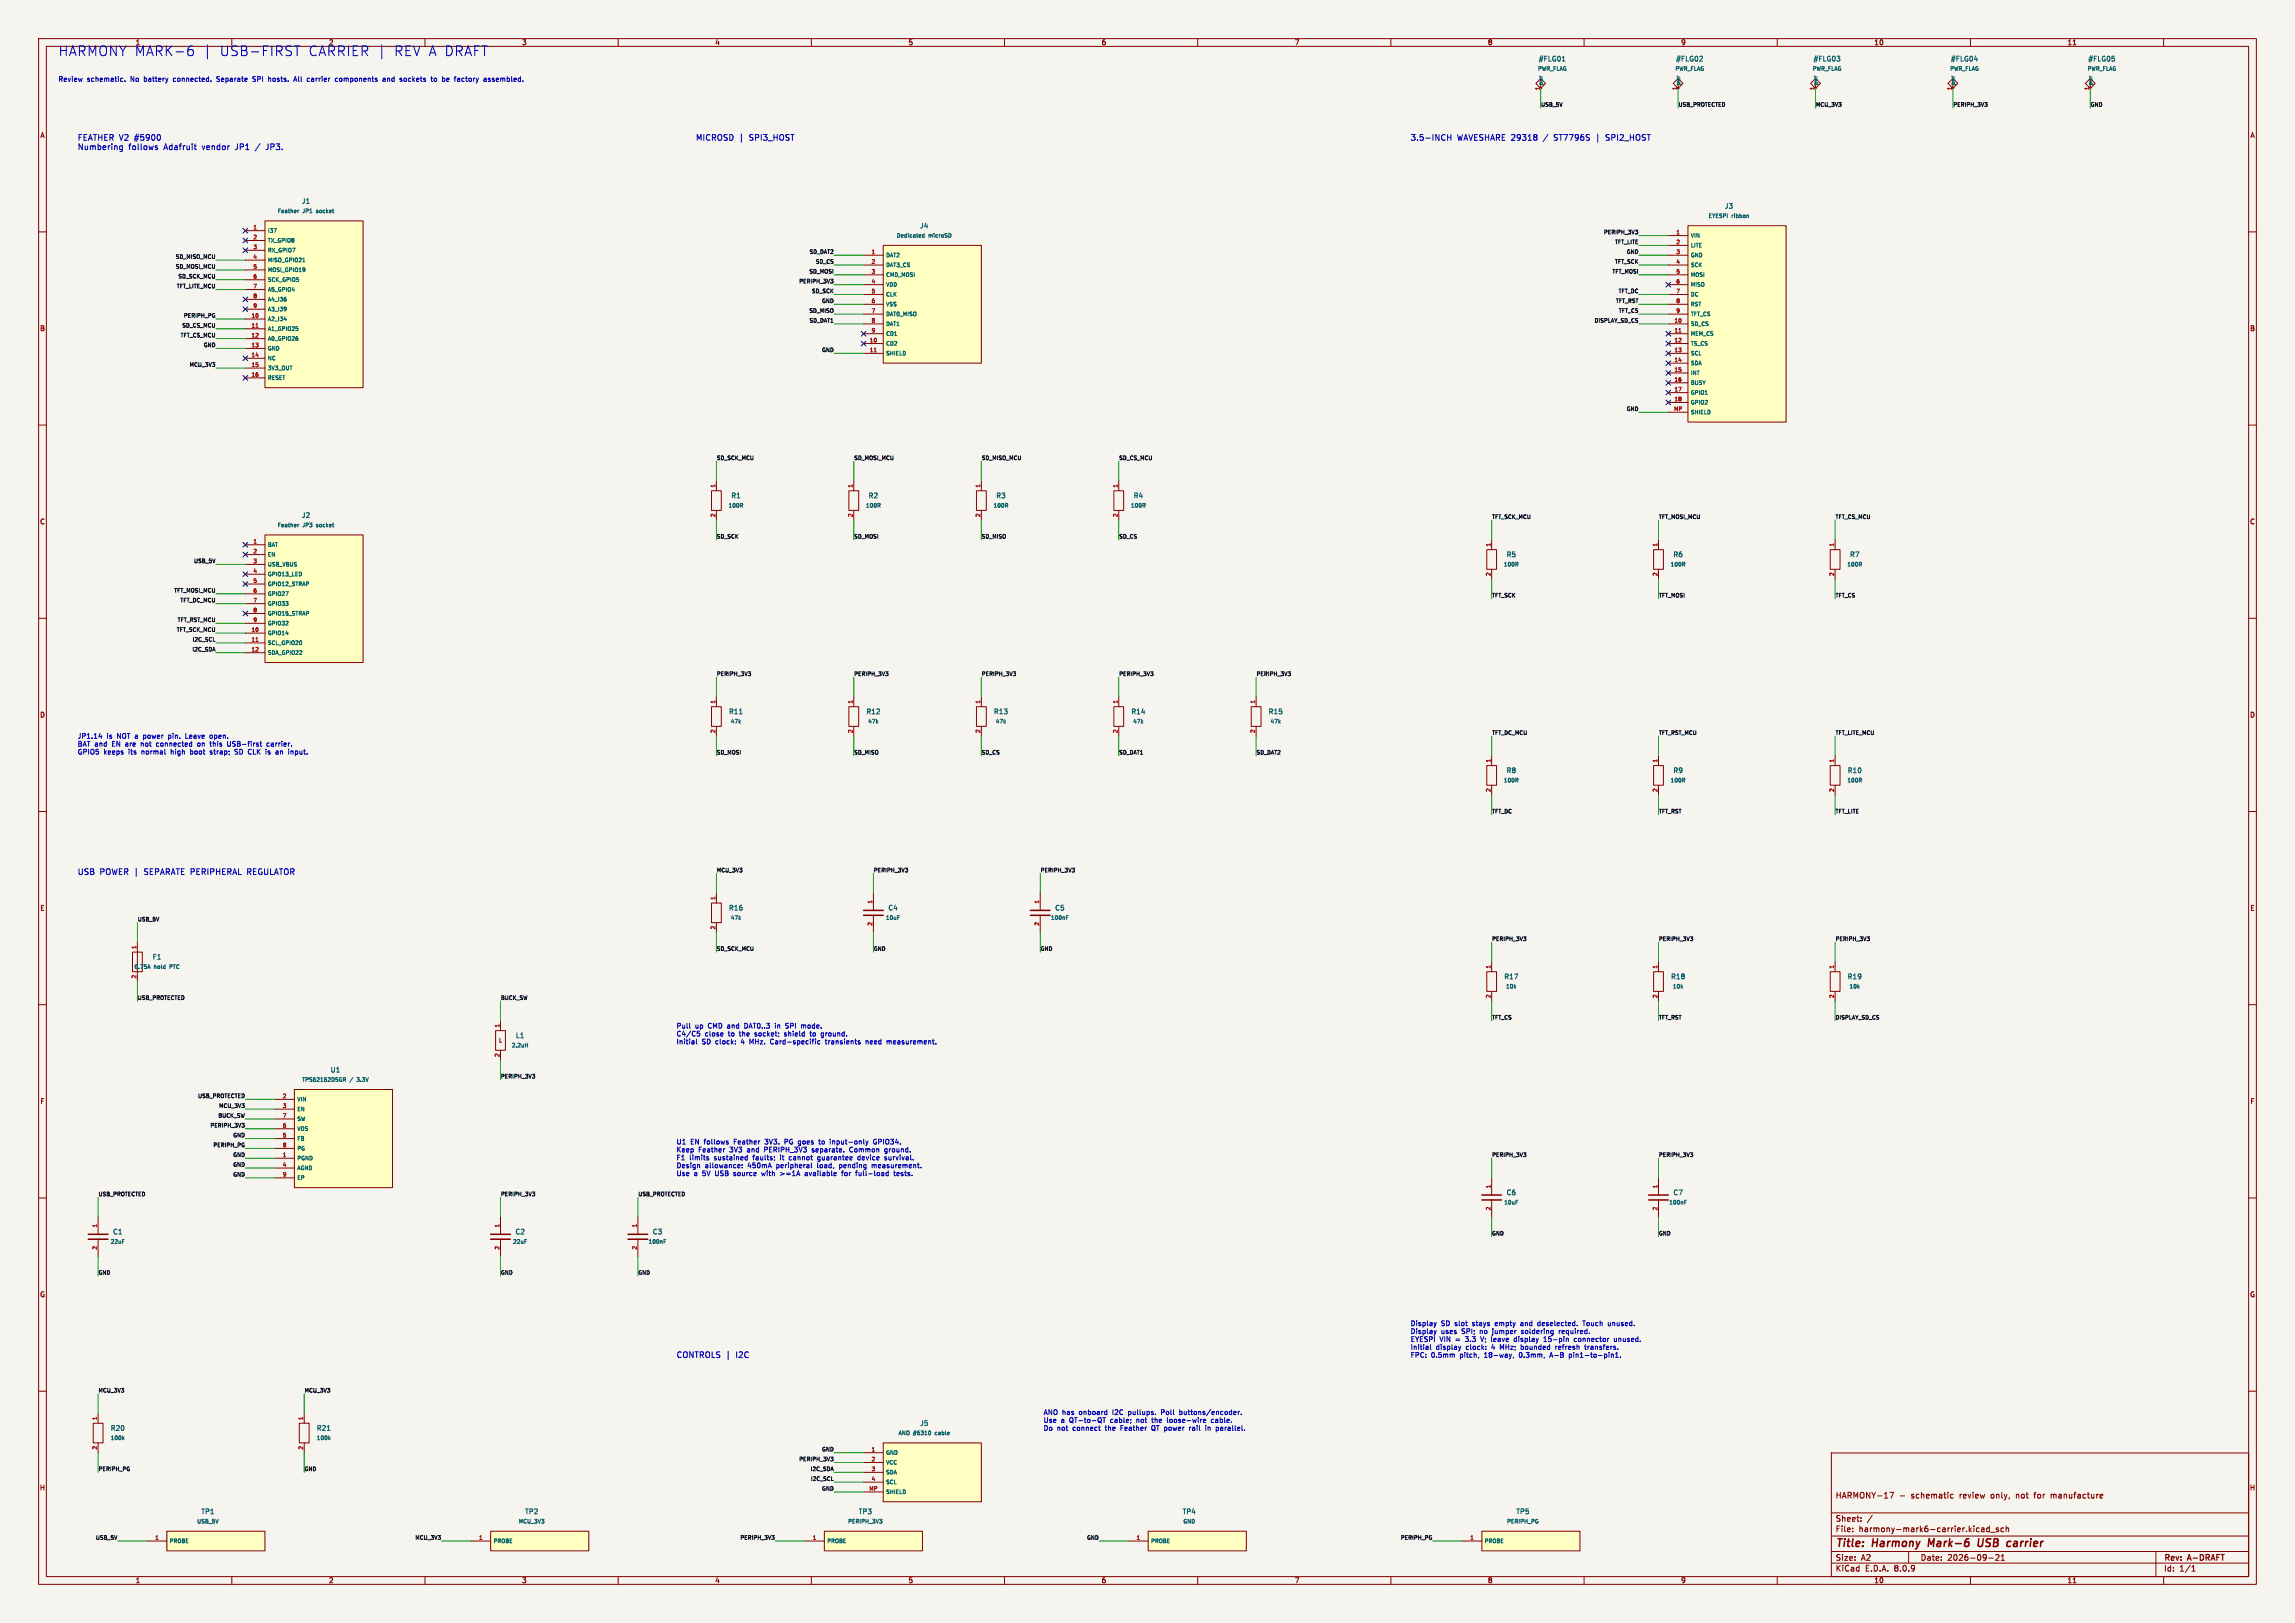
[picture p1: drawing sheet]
<svg xmlns="http://www.w3.org/2000/svg" width="594mm" height="420mm" viewBox="0 0 594 420" stroke-linecap="round" stroke-linejoin="round" font-family="sans-serif">
<defs><g id="words">
<g font-size="3.5" fill="#0000c2">
<text x="15" y="14.7">HARMONY MARK-6</text>
<text x="52.3" y="14.7">|</text>
<text x="56.6" y="14.7">USB-FIRST</text>
<text x="79.5" y="14.7">CARRIER |</text>
<text x="101.5" y="14.7">REV A DRAFT</text>
</g>
<g font-size="2.8" fill="#840000">
<text x="475" y="400.9">Title:</text>
<text x="484.7" y="400.9">Harmony</text>
<text x="499.9" y="400.9">Mark-6</text>
<text x="513.6" y="400.9">USB</text>
<text x="521.9" y="400.9">carrier</text>
</g>
<g font-size="2.1" fill="#0000c2">
<text x="20" y="36.7">FEATHER V2 #5900</text>
<text x="20" y="39.1">Numbering</text>
<text x="33.2" y="39.1">follows</text>
<text x="42.5" y="39.1">Adafruit</text>
<text x="52.5" y="39.1">vendor</text>
<text x="61.2" y="39.1">JP1</text>
<text x="66.6" y="39.1">/</text>
<text x="69.4" y="39.1">JP3.</text>
<text x="180" y="36.7">MICROSD |</text>
<text x="194" y="36.7">SPI3_HOST</text>
<text x="365" y="36.7">3.5-INCH</text>
<text x="377.1" y="36.7">WAVESHARE 29318</text>
<text x="399.6" y="36.7">/</text>
<text x="402.5" y="36.7">ST7796S</text>
<text x="413.5" y="36.7">|</text>
<text x="416.2" y="36.7">SPI2_HOST</text>
<text x="20" y="226.7">USB</text>
<text x="25.8" y="226.7">POWER |</text>
<text x="37.5" y="226.7">SEPARATE PERIPHERAL</text>
<text x="64.4" y="226.7">REGULATOR</text>
<text x="175" y="351.7">CONTROLS |</text>
<text x="190.5" y="351.7">I2C</text>
</g>
<g font-size="2.1" fill="#840000">
<text x="475" y="388">HARMONY-17</text>
<text x="494.7" y="388">schematic</text>
<text x="507.3" y="388">review</text>
<text x="515.6" y="388">only,</text>
<text x="522.2" y="388">not</text>
<text x="527.1" y="388">for</text>
<text x="531.5" y="388">manufacture</text>
<text x="475" y="394">Sheet:</text>
<text x="475" y="396.7">File:</text>
<text x="481.1" y="396.7">harmony-mark6-carrier.kicad_sch</text>
<text x="475" y="406.9">KiCad</text>
<text x="475" y="404.1">Size:</text>
<text x="481.7" y="404.1">A2</text>
<text x="482.7" y="406.9">E.D.A.</text>
<text x="490.3" y="406.9">8.0.9</text>
<text x="497" y="404.1">Date:</text>
<text x="504" y="404.1">2026-09-21</text>
<text x="560" y="404.3">Rev:</text>
<text x="560" y="406.9">Id:</text>
<text x="564.1" y="406.9">1/1</text>
<text x="566.4" y="404.3">A-DRAFT</text>
</g>
<g font-size="1.8" fill="#840000">
<text x="35" y="11.9">1</text>
<text x="135" y="11.9">3</text>
<text x="185" y="11.9">4</text>
<text x="235" y="11.9">5</text>
<text x="285" y="11.9">6</text>
<text x="335" y="11.9">7</text>
<text x="385" y="11.9">8</text>
<text x="435" y="11.9">9</text>
<text x="485" y="11.9">10</text>
<text x="535" y="11.9">11</text>
<text x="10.3" y="35.9">A</text>
<text x="582.3" y="35.9">A</text>
<text x="10.3" y="85.9">B</text>
<text x="582.3" y="85.9">B</text>
<text x="10.3" y="135.9">C</text>
<text x="582.3" y="135.9">C</text>
<text x="10.3" y="185.9">D</text>
<text x="582.3" y="185.9">D</text>
<text x="10.3" y="235.9">E</text>
<text x="582.3" y="235.9">E</text>
<text x="10.3" y="285.9">F</text>
<text x="582.3" y="285.9">F</text>
<text x="10.3" y="335.9">G</text>
<text x="582.3" y="335.9">G</text>
<text x="10.2" y="385.9">H</text>
<text x="582.2" y="385.9">H</text>
<text x="35" y="409.9">1</text>
<text x="85" y="409.9">2</text>
<text x="135" y="409.9">3</text>
<text x="185" y="409.9">4</text>
<text x="235" y="409.9">5</text>
<text x="285" y="409.9">6</text>
<text x="335" y="409.9">7</text>
<text x="385" y="409.9">8</text>
<text x="435" y="409.9">9</text>
<text x="485" y="409.9">10</text>
<text x="535" y="409.9">11</text>
</g>
<g font-size="1.8" fill="#0000c2">
<text x="85" y="11.9">2</text>
<text x="15" y="21.5">Review</text>
<text x="22.5" y="21.5">schematic.</text>
<text x="33.9" y="21.5">No</text>
<text x="37.6" y="21.5">battery</text>
<text x="45.3" y="21.5">connected.</text>
<text x="56.8" y="21.5">Separate</text>
<text x="66.3" y="21.5">SPI</text>
<text x="70.5" y="21.5">hosts.</text>
<text x="77.4" y="21.5">All</text>
<text x="81" y="21.5">carrier</text>
<text x="88.5" y="21.5">components</text>
<text x="101" y="21.5">and</text>
<text x="105.6" y="21.5">sockets</text>
<text x="113.9" y="21.5">to</text>
<text x="117" y="21.5">be</text>
<text x="120.4" y="21.5">factory</text>
<text x="128.1" y="21.5">assembled.</text>
<text x="20" y="191.5">JP1.14</text>
<text x="27.6" y="191.5">is</text>
<text x="30.4" y="191.5">NOT a</text>
<text x="37.6" y="191.5">power</text>
<text x="44.2" y="191.5">pin.</text>
<text x="48.9" y="191.5">Leave</text>
<text x="55.4" y="191.5">open.</text>
<text x="20" y="193.5">BAT and</text>
<text x="20" y="195.6">GPIO5</text>
<text x="26.9" y="195.6">keeps</text>
<text x="29.1" y="193.5">EN are</text>
<text x="33.4" y="195.6">its</text>
<text x="36.9" y="195.6">normal</text>
<text x="37" y="193.5">not</text>
<text x="41.2" y="193.5">connected</text>
<text x="44.7" y="195.6">high</text>
<text x="49.9" y="195.6">boot</text>
<text x="52" y="193.5">on</text>
<text x="55.3" y="195.6">strap;</text>
<text x="55.5" y="193.5">this</text>
<text x="60.1" y="193.5">USB-first</text>
<text x="61.9" y="195.6">SD CLK</text>
<text x="70.3" y="195.6">is</text>
<text x="70.6" y="193.5">carrier.</text>
<text x="73.1" y="195.6">an</text>
<text x="76.5" y="195.6">input.</text>
<text x="175" y="266.5">Pull</text>
<text x="175" y="268.5">C4/C5</text>
<text x="179.9" y="266.5">up</text>
<text x="182.5" y="268.5">close</text>
<text x="183.4" y="266.5">CMD and</text>
<text x="188.7" y="268.5">to</text>
<text x="191.7" y="268.5">the</text>
<text x="193.2" y="266.5">DAT0..3</text>
<text x="195.8" y="268.5">socket;</text>
<text x="201.3" y="266.5">in</text>
<text x="203.7" y="268.5">shield</text>
<text x="204.2" y="266.5">SPI</text>
<text x="208.5" y="266.5">mode.</text>
<text x="210.6" y="268.5">to</text>
<text x="213.6" y="268.5">ground.</text>
<text x="175" y="270.6">Initial</text>
<text x="181.7" y="270.6">SD clock:</text>
<text x="192.1" y="270.6">4</text>
<text x="194.5" y="270.6">MHz.</text>
<text x="200.1" y="270.6">Card-specific</text>
<text x="214.6" y="270.6">transients</text>
<text x="225.2" y="270.6">need</text>
<text x="230.8" y="270.6">measurement.</text>
<text x="175" y="296.5">U1</text>
<text x="175" y="298.5">Keep</text>
<text x="178.7" y="296.5">EN follows</text>
<text x="180.8" y="298.5">Feather</text>
<text x="189" y="298.5">3V3</text>
<text x="190.2" y="296.5">Feather</text>
<text x="193.7" y="298.5">and</text>
<text x="198.3" y="298.5">PERIPH_3V3</text>
<text x="198.5" y="296.5">3V3.</text>
<text x="203.8" y="296.5">PG goes</text>
<text x="210.9" y="298.5">separate.</text>
<text x="213.1" y="296.5">to</text>
<text x="216.1" y="296.5">input-only</text>
<text x="220.8" y="298.5">Common</text>
<text x="227.6" y="296.5">GPIO34.</text>
<text x="230.1" y="298.5">ground.</text>
<text x="175" y="300.6">F1</text>
<text x="175" y="302.6">Design</text>
<text x="175" y="304.7">Use</text>
<text x="178.5" y="300.6">limits</text>
<text x="179.6" y="304.7">a</text>
<text x="181.9" y="304.7">5V</text>
<text x="182.5" y="302.6">allowance:</text>
<text x="185" y="300.6">sustained</text>
<text x="185.4" y="304.7">USB</text>
<text x="190.4" y="304.7">source</text>
<text x="193.7" y="302.6">450mA</text>
<text x="195.2" y="300.6">faults;</text>
<text x="197.8" y="304.7">with</text>
<text x="201.3" y="302.6">peripheral</text>
<text x="202.4" y="300.6">it</text>
<text x="202.8" y="304.7">&gt;=1A</text>
<text x="204.9" y="300.6">cannot</text>
<text x="209.4" y="304.7">available</text>
<text x="212" y="302.6">load,</text>
<text x="212.5" y="300.6">guarantee</text>
<text x="217.9" y="302.6">pending</text>
<text x="219.2" y="304.7">for</text>
<text x="223" y="304.7">full-load</text>
<text x="223.1" y="300.6">device</text>
<text x="226.5" y="302.6">measurement.</text>
<text x="230.3" y="300.6">survival.</text>
<text x="233.1" y="304.7">tests.</text>
<text x="365" y="343.5">Display</text>
<text x="365" y="345.5">Display</text>
<text x="365" y="347.6">EYESPI</text>
<text x="372.6" y="347.6">VIN</text>
<text x="373" y="343.5">SD slot</text>
<text x="373" y="345.5">uses</text>
<text x="376.8" y="347.6">=</text>
<text x="378.5" y="345.5">SPI;</text>
<text x="379.6" y="347.6">3.3</text>
<text x="381.4" y="343.5">stays</text>
<text x="383.3" y="345.5">no</text>
<text x="383.8" y="347.6">V; leave</text>
<text x="386.8" y="345.5">jumper</text>
<text x="387.5" y="343.5">empty</text>
<text x="392.8" y="347.6">display</text>
<text x="394.3" y="343.5">and</text>
<text x="394.4" y="345.5">soldering</text>
<text x="398.9" y="343.5">deselected.</text>
<text x="400.7" y="347.6">15-pin</text>
<text x="404.4" y="345.5">required.</text>
<text x="408.7" y="347.6">connector</text>
<text x="410.8" y="343.5">Touch</text>
<text x="417.5" y="343.5">unused.</text>
<text x="419.3" y="347.6">unused.</text>
<text x="365" y="349.6">Initial</text>
<text x="365" y="351.7">FPC:</text>
<text x="370.4" y="351.7">0.5mm</text>
<text x="371.7" y="349.6">display</text>
<text x="378" y="351.7">pitch,</text>
<text x="379.6" y="349.6">clock:</text>
<text x="384.5" y="351.7">18-way,</text>
<text x="386.4" y="349.6">4</text>
<text x="388.7" y="349.6">MHz;</text>
<text x="393.7" y="351.7">0.3mm,</text>
<text x="394.3" y="349.6">bounded</text>
<text x="401.9" y="351.7">A-B</text>
<text x="403.5" y="349.6">refresh</text>
<text x="407" y="351.7">pin1-to-pin1.</text>
<text x="411.3" y="349.6">transfers.</text>
<text x="270" y="366.5">ANO has</text>
<text x="270" y="368.5">Use</text>
<text x="270" y="370.6">Do</text>
<text x="273.6" y="370.6">not</text>
<text x="274.6" y="368.5">a</text>
<text x="276.9" y="368.5">QT-to-QT</text>
<text x="277.8" y="370.6">connect</text>
<text x="279.4" y="366.5">onboard</text>
<text x="286.4" y="370.6">the</text>
<text x="287.7" y="368.5">cable;</text>
<text x="288.3" y="366.5">I2C</text>
<text x="290.5" y="370.6">Feather</text>
<text x="292.5" y="366.5">pullups.</text>
<text x="294.6" y="368.5">not</text>
<text x="298.8" y="370.6">QT power</text>
<text x="298.8" y="368.5">the</text>
<text x="301.3" y="366.5">Poll</text>
<text x="303" y="368.5">loose-wire</text>
<text x="306.2" y="366.5">buttons/encoder.</text>
<text x="308.9" y="370.6">rail</text>
<text x="313.3" y="370.6">in</text>
<text x="314.6" y="368.5">cable.</text>
<text x="316.2" y="370.6">parallel.</text>
</g>
<g font-size="1.8" fill="#006464">
<text x="398.1" y="16.1">#FLG01</text>
<text x="433.7" y="16.1">#FLG02</text>
<text x="469.3" y="16.1">#FLG03</text>
<text x="504.8" y="16.1">#FLG04</text>
<text x="540.4" y="16.1">#FLG05</text>
<text x="78" y="52.9">J1</text>
<text x="238" y="59.3">J4</text>
<text x="446.3" y="54.2">J3</text>
<text x="189.2" y="129.1">R1</text>
<text x="224.7" y="129.1">R2</text>
<text x="257.7" y="129.1">R3</text>
<text x="293.3" y="129.1">R4</text>
<text x="78" y="134.2">J2</text>
<text x="389.8" y="144.4">R5</text>
<text x="433" y="144.4">R6</text>
<text x="478.7" y="144.4">R7</text>
<text x="188.6" y="185">R11</text>
<text x="224.1" y="185">R12</text>
<text x="257.1" y="185">R13</text>
<text x="292.7" y="185">R14</text>
<text x="328.3" y="185">R15</text>
<text x="389.8" y="200.3">R8</text>
<text x="433" y="200.3">R9</text>
<text x="478.1" y="200.3">R10</text>
<text x="188.6" y="235.8">R16</text>
<text x="229.8" y="235.8">C4</text>
<text x="273" y="235.8">C5</text>
<text x="39.4" y="248.5">F1</text>
<text x="389.2" y="253.6">R17</text>
<text x="432.4" y="253.6">R18</text>
<text x="478.1" y="253.6">R19</text>
<text x="133.4" y="268.8">L1</text>
<text x="85.4" y="277.7">U1</text>
<text x="389.8" y="309.5">C6</text>
<text x="433" y="309.5">C7</text>
<text x="29.1" y="319.6">C1</text>
<text x="133.3" y="319.6">C2</text>
<text x="168.8" y="319.6">C3</text>
<text x="28.5" y="370.4">R20</text>
<text x="81.9" y="370.4">R21</text>
<text x="238" y="369.2">J5</text>
<text x="52" y="392">TP1</text>
<text x="135.8" y="392">TP2</text>
<text x="222.2" y="392">TP3</text>
<text x="306" y="392">TP4</text>
<text x="392.3" y="392">TP5</text>
</g>
<g font-size="1.4" fill="#006464">
<text x="397.9" y="18.5">PWR_FLAG</text>
<text x="399.5" y="22.2" transform="rotate(-90 399.5 22.2)">pwr</text>
<text x="433.5" y="18.5">PWR_FLAG</text>
<text x="435.1" y="22.2" transform="rotate(-90 435.1 22.2)">pwr</text>
<text x="469.1" y="18.5">PWR_FLAG</text>
<text x="470.6" y="22.2" transform="rotate(-90 470.6 22.2)">pwr</text>
<text x="504.6" y="18.5">PWR_FLAG</text>
<text x="506.2" y="22.2" transform="rotate(-90 506.2 22.2)">pwr</text>
<text x="540.2" y="18.5">PWR_FLAG</text>
<text x="541.7" y="22.2" transform="rotate(-90 541.7 22.2)">pwr</text>
<text x="71.8" y="55.3">Feather</text>
<text x="78.4" y="55.3">JP1</text>
<text x="82.1" y="55.3">socket</text>
<text x="442.1" y="56.6">EYESPI</text>
<text x="448.2" y="56.6">ribbon</text>
<text x="69.2" y="60.4">I37</text>
<text x="69.2" y="63">TX_GPIO8</text>
<text x="69.2" y="65.5">RX_GPIO7</text>
<text x="232" y="61.7">Dedicated</text>
<text x="240.3" y="61.7">microSD</text>
<text x="437.5" y="61.7">VIN</text>
<text x="437.5" y="64.2">LITE</text>
<text x="69.2" y="68">MISO_GPIO21</text>
<text x="69.2" y="70.6">MOSI_GPIO19</text>
<text x="229.2" y="66.8">DAT2</text>
<text x="229.2" y="69.3">DAT3_CS</text>
<text x="229.2" y="71.8">CMD_MOSI</text>
<text x="437.5" y="66.8">GND</text>
<text x="437.5" y="69.3">SCK</text>
<text x="437.5" y="71.8">MOSI</text>
<text x="69.2" y="73.1">SCK_GPIO5</text>
<text x="69.2" y="75.7">A5_GPIO4</text>
<text x="229.2" y="74.4">VDD</text>
<text x="229.2" y="76.9">CLK</text>
<text x="437.5" y="74.4">MISO</text>
<text x="437.5" y="76.9">DC</text>
<text x="69.2" y="83.3">A2_I34</text>
<text x="69.2" y="78.2">A4_I36</text>
<text x="69.2" y="80.7">A3_I39</text>
<text x="229.2" y="79.5">VSS</text>
<text x="229.2" y="82">DAT0_MISO</text>
<text x="437.5" y="79.5">RST</text>
<text x="437.5" y="82">TFT_CS</text>
<text x="69.2" y="85.8">A1_GPIO25</text>
<text x="69.2" y="88.4">A0_GPIO26</text>
<text x="229.2" y="89.6">CD2</text>
<text x="229.2" y="84.5">DAT1</text>
<text x="229.2" y="87.1">CD1</text>
<text x="437.5" y="84.5">SD_CS</text>
<text x="437.5" y="87.1">MEM_CS</text>
<text x="437.5" y="89.6">TS_CS</text>
<text x="69.2" y="90.9">GND</text>
<text x="69.2" y="93.4">NC</text>
<text x="69.2" y="96">3V3_OUT</text>
<text x="229.2" y="92.2">SHIELD</text>
<text x="437.5" y="92.2">SCL</text>
<text x="437.5" y="94.7">SDA</text>
<text x="69.2" y="98.5">RESET</text>
<text x="437.5" y="97.2">INT</text>
<text x="437.5" y="99.8">BUSY</text>
<text x="437.5" y="102.3">GPIO1</text>
<text x="437.5" y="104.9">GPIO2</text>
<text x="437.5" y="107.4">SHIELD</text>
<text x="188.4" y="131.5">100R</text>
<text x="224" y="131.5">100R</text>
<text x="257" y="131.5">100R</text>
<text x="292.6" y="131.5">100R</text>
<text x="71.8" y="136.6">Feather</text>
<text x="78.4" y="136.6">JP3</text>
<text x="82.1" y="136.6">socket</text>
<text x="69.2" y="141.7">BAT</text>
<text x="69.2" y="144.2">EN</text>
<text x="69.2" y="146.8">USB_VBUS</text>
<text x="69.2" y="149.3">GPIO13_LED</text>
<text x="389.1" y="146.8">100R</text>
<text x="432.3" y="146.8">100R</text>
<text x="478" y="146.8">100R</text>
<text x="69.2" y="151.9">GPIO12_STRAP</text>
<text x="69.2" y="154.4">GPIO27</text>
<text x="69.2" y="156.9">GPIO33</text>
<text x="69.2" y="159.5">GPIO15_STRAP</text>
<text x="69.2" y="164.6">GPIO14</text>
<text x="69.2" y="167.1">SCL_GPIO20</text>
<text x="69.2" y="162">GPIO32</text>
<text x="69.2" y="169.6">SDA_GPIO22</text>
<text x="189" y="187.4">47k</text>
<text x="224.6" y="187.4">47k</text>
<text x="257.6" y="187.4">47k</text>
<text x="293.2" y="187.4">47k</text>
<text x="328.7" y="187.4">47k</text>
<text x="389.1" y="202.7">100R</text>
<text x="432.3" y="202.7">100R</text>
<text x="478" y="202.7">100R</text>
<text x="189" y="238.2">47k</text>
<text x="229.2" y="238.2">10uF</text>
<text x="271.9" y="238.2">100nF</text>
<text x="34.7" y="250.9">0.75A</text>
<text x="39.9" y="250.9">hold</text>
<text x="44.1" y="250.9">PTC</text>
<text x="389.7" y="256">10k</text>
<text x="432.9" y="256">10k</text>
<text x="478.6" y="256">10k</text>
<text x="132.3" y="271.2">2.2uH</text>
<text x="78.1" y="280.1">TPS62162DSGR</text>
<text x="90.5" y="280.1">/</text>
<text x="92.6" y="280.1">3.3V</text>
<text x="76.8" y="285.2">VIN</text>
<text x="76.8" y="287.7">EN</text>
<text x="76.8" y="292.8">VOS</text>
<text x="76.8" y="290.3">SW</text>
<text x="76.8" y="295.4">FB</text>
<text x="76.8" y="297.9">PG</text>
<text x="76.8" y="300.4">PGND</text>
<text x="76.8" y="303">AGND</text>
<text x="76.8" y="305.5">EP</text>
<text x="389.2" y="311.9">10uF</text>
<text x="431.9" y="311.9">100nF</text>
<text x="28.5" y="322">22uF</text>
<text x="132.7" y="322">22uF</text>
<text x="167.7" y="322">100nF</text>
<text x="232.4" y="371.6">ANO #6310</text>
<text x="242.2" y="371.6">cable</text>
<text x="28.5" y="372.8">100k</text>
<text x="81.9" y="372.8">100k</text>
<text x="229.2" y="376.6">GND</text>
<text x="229.2" y="379.2">VCC</text>
<text x="229.2" y="381.7">SDA</text>
<text x="229.2" y="384.3">SCL</text>
<text x="229.2" y="386.8">SHIELD</text>
<text x="50.9" y="394.4">USB_5V</text>
<text x="134.1" y="394.4">MCU_3V3</text>
<text x="219.4" y="394.4">PERIPH_3V3</text>
<text x="306.1" y="394.4">GND</text>
<text x="389.9" y="394.4">PERIPH_PG</text>
<text x="43.8" y="399.5">PROBE</text>
<text x="127.6" y="399.5">PROBE</text>
<text x="214" y="399.5">PROBE</text>
<text x="297.8" y="399.5">PROBE</text>
<text x="384.2" y="399.5">PROBE</text>
</g>
<g font-size="1.4" fill="#a90000">
<text x="398.5" y="23.5" transform="rotate(-90 398.5 23.5)">1</text>
<text x="434.1" y="23.5" transform="rotate(-90 434.1 23.5)">1</text>
<text x="469.6" y="23.5" transform="rotate(-90 469.6 23.5)">1</text>
<text x="505.2" y="23.5" transform="rotate(-90 505.2 23.5)">1</text>
<text x="540.8" y="23.5" transform="rotate(-90 540.8 23.5)">1</text>
<text x="65.4" y="59.4">1</text>
<text x="65.4" y="62">2</text>
<text x="65.4" y="64.5">3</text>
<text x="225.5" y="65.8">1</text>
<text x="433.7" y="60.7">1</text>
<text x="433.7" y="63.2">2</text>
<text x="433.7" y="65.8">3</text>
<text x="65.4" y="67.1">4</text>
<text x="65.4" y="69.6">5</text>
<text x="225.5" y="68.3">2</text>
<text x="225.5" y="70.9">3</text>
<text x="433.7" y="68.3">4</text>
<text x="433.7" y="70.9">5</text>
<text x="65.4" y="72.1">6</text>
<text x="65.4" y="74.7">7</text>
<text x="65.4" y="77.2">8</text>
<text x="225.5" y="73.4">4</text>
<text x="225.5" y="75.9">5</text>
<text x="433.7" y="73.4">6</text>
<text x="433.7" y="75.9">7</text>
<text x="65" y="82.3">10</text>
<text x="65.4" y="79.8">9</text>
<text x="225.5" y="78.5">6</text>
<text x="225.5" y="81">7</text>
<text x="225.5" y="83.6">8</text>
<text x="433.3" y="83.6">10</text>
<text x="433.7" y="78.5">8</text>
<text x="433.7" y="81">9</text>
<text x="65" y="84.8">11</text>
<text x="65" y="87.4">12</text>
<text x="65" y="89.9">13</text>
<text x="225" y="88.6">10</text>
<text x="225.5" y="86.1">9</text>
<text x="433.3" y="86.1">11</text>
<text x="433.3" y="88.6">12</text>
<text x="65" y="92.5">14</text>
<text x="65" y="95">15</text>
<text x="225" y="91.2">11</text>
<text x="433.3" y="91.2">13</text>
<text x="433.3" y="93.7">14</text>
<text x="65" y="97.5">16</text>
<text x="433.3" y="96.3">15</text>
<text x="433.3" y="98.8">16</text>
<text x="433.3" y="101.3">17</text>
<text x="433.1" y="106.4">MP</text>
<text x="433.3" y="103.9">18</text>
<text x="185.2" y="126.3" transform="rotate(-90 185.2 126.3)">1</text>
<text x="220.7" y="126.3" transform="rotate(-90 220.7 126.3)">1</text>
<text x="253.7" y="126.3" transform="rotate(-90 253.7 126.3)">1</text>
<text x="289.3" y="126.3" transform="rotate(-90 289.3 126.3)">1</text>
<text x="185.2" y="134" transform="rotate(-90 185.2 134)">2</text>
<text x="220.7" y="134" transform="rotate(-90 220.7 134)">2</text>
<text x="253.7" y="134" transform="rotate(-90 253.7 134)">2</text>
<text x="289.3" y="134" transform="rotate(-90 289.3 134)">2</text>
<text x="65.4" y="140.7">1</text>
<text x="65.4" y="143.3">2</text>
<text x="385.8" y="141.6" transform="rotate(-90 385.8 141.6)">1</text>
<text x="429" y="141.6" transform="rotate(-90 429 141.6)">1</text>
<text x="474.7" y="141.6" transform="rotate(-90 474.7 141.6)">1</text>
<text x="65.4" y="145.8">3</text>
<text x="65.4" y="148.3">4</text>
<text x="385.8" y="149.2" transform="rotate(-90 385.8 149.2)">2</text>
<text x="429" y="149.2" transform="rotate(-90 429 149.2)">2</text>
<text x="474.7" y="149.2" transform="rotate(-90 474.7 149.2)">2</text>
<text x="65.4" y="150.9">5</text>
<text x="65.4" y="153.4">6</text>
<text x="65.4" y="156">7</text>
<text x="65.4" y="158.5">8</text>
<text x="65.4" y="161">9</text>
<text x="65" y="163.6">10</text>
<text x="65" y="166.1">11</text>
<text x="65" y="168.7">12</text>
<text x="185.2" y="182.2" transform="rotate(-90 185.2 182.2)">1</text>
<text x="220.7" y="182.2" transform="rotate(-90 220.7 182.2)">1</text>
<text x="253.7" y="182.2" transform="rotate(-90 253.7 182.2)">1</text>
<text x="289.3" y="182.2" transform="rotate(-90 289.3 182.2)">1</text>
<text x="324.9" y="182.2" transform="rotate(-90 324.9 182.2)">1</text>
<text x="185.2" y="189.8" transform="rotate(-90 185.2 189.8)">2</text>
<text x="220.7" y="189.8" transform="rotate(-90 220.7 189.8)">2</text>
<text x="253.7" y="189.8" transform="rotate(-90 253.7 189.8)">2</text>
<text x="289.3" y="189.8" transform="rotate(-90 289.3 189.8)">2</text>
<text x="324.9" y="189.8" transform="rotate(-90 324.9 189.8)">2</text>
<text x="385.8" y="197.5" transform="rotate(-90 385.8 197.5)">1</text>
<text x="429" y="197.5" transform="rotate(-90 429 197.5)">1</text>
<text x="474.7" y="197.5" transform="rotate(-90 474.7 197.5)">1</text>
<text x="385.8" y="205.1" transform="rotate(-90 385.8 205.1)">2</text>
<text x="429" y="205.1" transform="rotate(-90 429 205.1)">2</text>
<text x="474.7" y="205.1" transform="rotate(-90 474.7 205.1)">2</text>
<text x="185.2" y="233" transform="rotate(-90 185.2 233)">1</text>
<text x="225.8" y="234" transform="rotate(-90 225.8 234)">1</text>
<text x="269" y="234" transform="rotate(-90 269 234)">1</text>
<text x="225.8" y="239.7" transform="rotate(-90 225.8 239.7)">2</text>
<text x="269" y="239.7" transform="rotate(-90 269 239.7)">2</text>
<text x="35.3" y="245.7" transform="rotate(-90 35.3 245.7)">1</text>
<text x="185.2" y="240.6" transform="rotate(-90 185.2 240.6)">2</text>
<text x="385.8" y="250.8" transform="rotate(-90 385.8 250.8)">1</text>
<text x="429" y="250.8" transform="rotate(-90 429 250.8)">1</text>
<text x="474.7" y="250.8" transform="rotate(-90 474.7 250.8)">1</text>
<text x="35.3" y="253.3" transform="rotate(-90 35.3 253.3)">2</text>
<text x="385.8" y="258.4" transform="rotate(-90 385.8 258.4)">2</text>
<text x="429" y="258.4" transform="rotate(-90 429 258.4)">2</text>
<text x="474.7" y="258.4" transform="rotate(-90 474.7 258.4)">2</text>
<text x="129.3" y="266" transform="rotate(-90 129.3 266)">1</text>
<text x="129.3" y="273.7" transform="rotate(-90 129.3 273.7)">2</text>
<text x="73.1" y="284.2">2</text>
<text x="73.1" y="286.8">3</text>
<text x="73.1" y="291.8">6</text>
<text x="73.1" y="289.3">7</text>
<text x="73.1" y="299.5">1</text>
<text x="73.1" y="294.4">5</text>
<text x="73.1" y="296.9">8</text>
<text x="73.1" y="302">4</text>
<text x="73.1" y="304.5">9</text>
<text x="385.8" y="307.6" transform="rotate(-90 385.8 307.6)">1</text>
<text x="429" y="307.6" transform="rotate(-90 429 307.6)">1</text>
<text x="25.1" y="317.8" transform="rotate(-90 25.1 317.8)">1</text>
<text x="129.3" y="317.8" transform="rotate(-90 129.3 317.8)">1</text>
<text x="164.8" y="317.8" transform="rotate(-90 164.8 317.8)">1</text>
<text x="385.8" y="313.3" transform="rotate(-90 385.8 313.3)">2</text>
<text x="429" y="313.3" transform="rotate(-90 429 313.3)">2</text>
<text x="25.1" y="323.5" transform="rotate(-90 25.1 323.5)">2</text>
<text x="129.3" y="323.5" transform="rotate(-90 129.3 323.5)">2</text>
<text x="164.8" y="323.5" transform="rotate(-90 164.8 323.5)">2</text>
<text x="25.1" y="367.6" transform="rotate(-90 25.1 367.6)">1</text>
<text x="78.5" y="367.6" transform="rotate(-90 78.5 367.6)">1</text>
<text x="25.1" y="375.3" transform="rotate(-90 25.1 375.3)">2</text>
<text x="78.5" y="375.3" transform="rotate(-90 78.5 375.3)">2</text>
<text x="225.5" y="375.7">1</text>
<text x="225.5" y="378.2">2</text>
<text x="225.5" y="380.7">3</text>
<text x="225.5" y="383.3">4</text>
<text x="224.9" y="385.8">MP</text>
<text x="40" y="398.5">1</text>
<text x="123.9" y="398.5">1</text>
<text x="210.2" y="398.5">1</text>
<text x="294" y="398.5">1</text>
<text x="380.4" y="398.5">1</text>
</g>
<g font-size="1.4" fill="#0f0f0f">
<text x="398.8" y="27.7">USB_5V</text>
<text x="434.3" y="27.7">USB_PROTECTED</text>
<text x="469.9" y="27.7">MCU_3V3</text>
<text x="505.5" y="27.7">PERIPH_3V3</text>
<text x="541" y="27.7">GND</text>
<text x="209.4" y="65.8">SD_DAT2</text>
<text x="415" y="60.7">PERIPH_3V3</text>
<text x="417.8" y="63.2">TFT_LITE</text>
<text x="420.9" y="65.8">GND</text>
<text x="45.3" y="69.6">SD_MOSI_MCU</text>
<text x="45.3" y="67">SD_MISO_MCU</text>
<text x="209.3" y="70.8">SD_MOSI</text>
<text x="211" y="68.3">SD_CS</text>
<text x="417.2" y="70.8">TFT_MOSI</text>
<text x="417.8" y="68.3">TFT_SCK</text>
<text x="45.6" y="74.7">TFT_LITE_MCU</text>
<text x="46" y="72.1">SD_SCK_MCU</text>
<text x="206.7" y="73.4">PERIPH_3V3</text>
<text x="210" y="75.9">SD_SCK</text>
<text x="418.8" y="75.9">TFT_DC</text>
<text x="47.4" y="82.3">PERIPH_PG</text>
<text x="209.3" y="81">SD_MISO</text>
<text x="209.4" y="83.5">SD_DAT1</text>
<text x="212.6" y="78.5">GND</text>
<text x="412.5" y="83.5">DISPLAY_SD_CS</text>
<text x="418.1" y="78.5">TFT_RST</text>
<text x="418.8" y="81">TFT_CS</text>
<text x="46.6" y="87.4">TFT_CS_MCU</text>
<text x="47" y="84.8">SD_CS_MCU</text>
<text x="52.6" y="89.9">GND</text>
<text x="48.9" y="95">MCU_3V3</text>
<text x="212.6" y="91.2">GND</text>
<text x="420.9" y="106.4">GND</text>
<text x="185.4" y="119.1">SD_SCK_MCU</text>
<text x="221" y="119.1">SD_MOSI_MCU</text>
<text x="254" y="119.1">SD_MISO_MCU</text>
<text x="289.6" y="119.1">SD_CS_MCU</text>
<text x="386.1" y="134.3">TFT_SCK_MCU</text>
<text x="429.3" y="134.3">TFT_MOSI_MCU</text>
<text x="475" y="134.3">TFT_CS_MCU</text>
<text x="185.4" y="139.4">SD_SCK</text>
<text x="221" y="139.4">SD_MOSI</text>
<text x="254" y="139.4">SD_MISO</text>
<text x="289.6" y="139.4">SD_CS</text>
<text x="50.1" y="145.8">USB_5V</text>
<text x="44.9" y="153.4">TFT_MOSI_MCU</text>
<text x="46.5" y="155.9">TFT_DC_MCU</text>
<text x="386.1" y="154.7">TFT_SCK</text>
<text x="429.3" y="154.7">TFT_MOSI</text>
<text x="475" y="154.7">TFT_CS</text>
<text x="45.8" y="161">TFT_RST_MCU</text>
<text x="45.6" y="163.6">TFT_SCK_MCU</text>
<text x="49.7" y="166.1">I2C_SCL</text>
<text x="49.6" y="168.6">I2C_SDA</text>
<text x="185.4" y="175">PERIPH_3V3</text>
<text x="221" y="175">PERIPH_3V3</text>
<text x="254" y="175">PERIPH_3V3</text>
<text x="289.6" y="175">PERIPH_3V3</text>
<text x="325.1" y="175">PERIPH_3V3</text>
<text x="386.1" y="190.2">TFT_DC_MCU</text>
<text x="429.3" y="190.2">TFT_RST_MCU</text>
<text x="475" y="190.2">TFT_LITE_MCU</text>
<text x="185.4" y="195.3">SD_MOSI</text>
<text x="221" y="195.3">SD_MISO</text>
<text x="254" y="195.3">SD_CS</text>
<text x="289.6" y="195.3">SD_DAT1</text>
<text x="325.1" y="195.3">SD_DAT2</text>
<text x="386.1" y="210.5">TFT_DC</text>
<text x="429.3" y="210.5">TFT_RST</text>
<text x="475" y="210.5">TFT_LITE</text>
<text x="185.4" y="225.8">MCU_3V3</text>
<text x="226.1" y="225.8">PERIPH_3V3</text>
<text x="269.2" y="225.8">PERIPH_3V3</text>
<text x="35.6" y="238.5">USB_5V</text>
<text x="386.1" y="243.6">PERIPH_3V3</text>
<text x="429.3" y="243.6">PERIPH_3V3</text>
<text x="475" y="243.6">PERIPH_3V3</text>
<text x="185.4" y="246.1">SD_SCK_MCU</text>
<text x="226.1" y="246.1">GND</text>
<text x="269.2" y="246.1">GND</text>
<text x="35.6" y="258.8">USB_PROTECTED</text>
<text x="129.5" y="258.8">BUCK_SW</text>
<text x="386.1" y="263.9">TFT_CS</text>
<text x="429.3" y="263.9">TFT_RST</text>
<text x="475" y="263.9">DISPLAY_SD_CS</text>
<text x="129.5" y="279.1">PERIPH_3V3</text>
<text x="51.1" y="284.2">USB_PROTECTED</text>
<text x="56.5" y="286.7">MCU_3V3</text>
<text x="54.3" y="291.8">PERIPH_3V3</text>
<text x="56.3" y="289.3">BUCK_SW</text>
<text x="55.1" y="296.9">PERIPH_PG</text>
<text x="60.2" y="294.4">GND</text>
<text x="60.2" y="299.4">GND</text>
<text x="386.1" y="299.4">PERIPH_3V3</text>
<text x="429.3" y="299.4">PERIPH_3V3</text>
<text x="60.2" y="302">GND</text>
<text x="60.2" y="304.5">GND</text>
<text x="25.4" y="309.6">USB_PROTECTED</text>
<text x="129.5" y="309.6">PERIPH_3V3</text>
<text x="165.1" y="309.6">USB_PROTECTED</text>
<text x="386.1" y="319.8">GND</text>
<text x="429.3" y="319.8">GND</text>
<text x="25.4" y="329.9">GND</text>
<text x="129.5" y="329.9">GND</text>
<text x="165.1" y="329.9">GND</text>
<text x="25.4" y="360.4">MCU_3V3</text>
<text x="78.7" y="360.4">MCU_3V3</text>
<text x="212.6" y="375.6">GND</text>
<text x="25.4" y="380.7">PERIPH_PG</text>
<text x="78.7" y="380.7">GND</text>
<text x="206.7" y="378.2">PERIPH_3V3</text>
<text x="209.6" y="380.7">I2C_SDA</text>
<text x="209.7" y="383.3">I2C_SCL</text>
<text x="212.6" y="385.8">GND</text>
<text x="24.7" y="398.5">USB_5V</text>
<text x="107.3" y="398.5">MCU_3V3</text>
<text x="191.5" y="398.5">PERIPH_3V3</text>
<text x="281.2" y="398.5">GND</text>
<text x="362.4" y="398.5">PERIPH_PG</text>
</g>
<text font-size="1.4" fill="#840000" x="129" y="269.9">L</text>
</g></defs>
<path d="M0 0h594v420h-594z" fill="#f5f4ef" stroke="#f5f4ef" stroke-width=".26"/>
<g fill="none" stroke="#840000" stroke-width=".26">
<path d="M10 10h574v400h-574zM12 12h570v396h-570zM60 10v2M110 10v2M160 10v2M210 10v2M260 10v2M310 10v2M360 10v2M410 10v2M460 10v2M510 10v2"/>
<path d="M536.6 11.6h.7M560 10v2M10 60h2M582 60h2M10 110h2M582 110h2M10 160h2M582 160h2M384.8 198.1h2.5v5.1h-2.5zM386.1 195.6v2.5M10 210h2M386.1 203.2v2.5"/>
<path d="M582 210h2M10 260h2M582 260h2M10 310h2M429.3 304.8v4.4M429.3 310.5v4.5M582 310h2M10 360h2M474 376h108v32h-108zM582 360h2M474 397.5h108M474 391.5h108"/>
<path d="M479.5 396.2v.2M479.5 395.4v.2M481.7 393.5v.2M481.7 392.7v.2M484.6 392.1l-1.3 1.9M489.1 386.2h1l-.6 1.5M491.8 387.1h1.2M505.5 386.7h-.4l-.3 .3 .2 .6h.5M512.9 395.4h.6v1M513.5 395.7l-.7 .3 .2 .4 .5-.1M514.9 395.4h-.4l-.3 .3 .1 .6h.6M514.9 394.9v1.5"/>
<path d="M515.2 396.5h1.2M517.2 395.4h-.3l-.2 .2v.2l.5 .1v.4h-.5M518.6 395.4h-.4l-.3 .3 .1 .6h.6M519.2 395.5l.6-.1 .1 1M519.2 394.9v1.5M530.9 386.7v1M531 386.7l-.1 .1M543.7 386.7h.5v.3l-.7 .2M544.2 387.6l-.5 .1M60 408v2M110 408v2M160 408v2"/>
<path d="M210 408v2M260 408v2M310 408v2M360 408v2M410 408v2M460 408v2M474 404.5h108M474 401.5h108M494 401.5v3M510 408v2M514.7 403.2h1.2M516.5 402.4l.6-.1 .3 .4-.9 1.1h.9"/>
<path d="M518 403.8h.8M518 402.7l.4-.4v1.5M536.6 409.6h.7M558 401.5v6.5M560 408v2M567.3 406.6h.9M567.3 405.5l.4-.4v1.5"/>
</g>
<path d="M426.7 310.5h5.1M426.7 309.2h5.1M499.3 398.2l-.2 2M512.2 398.2l-.2 1.8 .3 .2 .7-.2M521.2 399.5v.6" fill="none" stroke="#840000" stroke-width=".4"/>
<path d="M392.6 201.9l.3 .5M392.9 201.5v.3M436 311.1h.4M436 310.6h.5" fill="none" stroke="#006464" stroke-width=".26"/>
<path d="M228.6 373.4h25.4v15.2h-25.4z" fill="#ffffc2"/>
<path d="M223.5 375.9h5.1M223.5 378.5h5.1M228.6 373.4h25.4v15.2h-25.4zM223.5 381h5.1M223.5 383.5h5.1M223.5 386.1h5.1" fill="none" stroke="#840000" stroke-width=".26"/>
<path d="M240.6 370.3l.3 .4-.1 .5M240.7 371.2l-.1 .1M240.8 371.2h-.1" fill="none" stroke="#006464" stroke-width=".26"/>
<path d="M297.2 396.2h25.4v5.1h-25.4z" fill="#ffffc2"/>
<path d="M165.1 315v4.4M165.1 320.7v4.4M292.1 398.8h5.1M297.2 396.2h25.4v5.1h-25.4z" fill="none" stroke="#840000" stroke-width=".26"/>
<path d="M162.6 319.4h5M162.6 320.7h5" fill="none" stroke="#840000" stroke-width=".4"/>
<path d="M171.9 321.2h.3M171.9 320.8h.4" fill="none" stroke="#006464" stroke-width=".26"/>
<path d="M383.5 396.2h25.4v5.1h-25.4z" fill="#ffffc2"/>
<path d="M129.5 315v4.4M386.1 304.8v4.4M386.1 310.5v4.5M129.5 320.7v4.4M378.5 398.8h5M383.5 396.2h25.4v5.1h-25.4z" fill="none" stroke="#840000" stroke-width=".26"/>
<path d="M127 319.4h5.1M383.5 310.5h5.1M383.5 309.2h5.1M127 320.7h5.1" fill="none" stroke="#840000" stroke-width=".4"/>
<path d="M392.4 310.6h.5M135.8 320.8h.5" fill="none" stroke="#006464" stroke-width=".26"/>
<path d="M127 396.2h25.4v5.1h-25.4z" fill="#ffffc2"/>
<path d="M473.7 251.5h2.5v5h-2.5zM475 248.9v2.6M475 256.5v2.6M128.3 266.7h2.5v5.1h-2.5zM129.5 264.2v2.5M129.5 271.8v2.5M121.9 398.8h5.1M127 396.2h25.4v5.1h-25.4z" fill="none" stroke="#840000" stroke-width=".26"/>
<path d="M136 270.4h.5M136.5 270v1" fill="none" stroke="#006464" stroke-width=".26"/>
<path d="M43.2 396.2h25.4v5.1h-25.4z" fill="#ffffc2"/>
<path d="M288.3 127h2.5v5.1h-2.5zM289.6 124.5v2.5M289.6 132.1v2.5M24.1 368.3h2.6v5.1h-2.6zM25.4 365.8v2.5M25.4 373.4v2.5M77.5 368.3h2.5v5.1h-2.5zM78.7 365.8v2.5M78.7 373.4v2.5M38.1 398.8h5.1M43.2 396.2h25.4v5.1h-25.4z" fill="none" stroke="#840000" stroke-width=".26"/>
<path d="M296 130.8l.4 .5M296.3 130.4v.3M31.8 372.2l.3 .4M32.1 371.9l-.4 .4M84.7 370.1h.7M85.2 372.2l.3 .4M85.5 371.9l-.4 .4" fill="none" stroke="#006464" stroke-width=".26"/>
<path d="M76.2 281.9h25.4v25.4h-25.4z" fill="#ffffc2"/>
<g fill="none" stroke="#840000" stroke-width=".26">
<path d="M288.3 182.9h2.5v5.1h-2.5zM289.6 180.3v2.6M289.6 188v2.5M323.8 182.9h2.6v5.1h-2.6zM325.1 180.3v2.6M325.1 188v2.5M384.8 251.5h2.5v5h-2.5zM386.1 248.9v2.6M386.1 256.5v2.6M428 251.5h2.5v5h-2.5zM429.3 248.9v2.6M429.3 256.5v2.6"/>
<path d="M71.1 299.7h5.1M71.1 284.5h5.1M71.1 287h5.1M71.1 294.6h5.1M71.1 292.1h5.1M71.1 289.6h5.1M71.1 297.2h5.1M76.2 281.9h25.4v25.4h-25.4zM25.4 315v4.4M71.1 302.3h5.1M71.1 304.8h5.1M25.4 320.7v4.4"/>
</g>
<path d="M88.9 278.9l.5 .1-.1 .3-.4 .1M89.1 279.4l.3 .5M31.7 320.8h.5" fill="none" stroke="#006464" stroke-width=".26"/>
<path d="M22.9 319.4h5M22.9 320.7h5" fill="none" stroke="#840000" stroke-width=".4"/>
<path d="M68.6 57.2h25.4v43.1h-25.4z" fill="#ffffc2"/>
<g fill="none" stroke="#840000" stroke-width=".26">
<path d="M63.5 59.7h5.1M68.6 57.2h25.4v43.1h-25.4zM63.5 62.2h5.1M63.5 64.8h5.1M63.5 67.3h5.1M63.5 69.9h5.1M63.5 72.4h5.1M63.5 74.9h5.1M63.5 77.5h5.1M63.5 82.6h5.1M63.5 85.1h5.1M63.5 87.6h5.1"/>
<path d="M63.5 90.2h5.1M63.5 92.7h5.1M63.5 95.3h5.1M63.5 97.8h5.1M63.5 80h5.1"/>
</g>
<path d="M77.1 54.4v.7M77.4 54.4l-.3 .2M74 77.4v.4M74 79.6v.6M74.1 79.9l-.1 .1M78.4 67.8h.5M73.5 82.7h.6" fill="none" stroke="#006464" stroke-width=".26"/>
<path d="M66.2 84.7h.6" fill="none" stroke="#a90000" stroke-width=".26"/>
<path d="M228.6 63.5h25.4v30.5h-25.4z" fill="#ffffc2"/>
<g fill="none" stroke="#840000" stroke-width=".26">
<path d="M505.5 20.3l1.2 1.3-1.2 1.3-1.3-1.3 1.3-1.3v2.6M541 20.3l1.3 1.3-1.3 1.3-1.3-1.3 1.3-1.3v2.6M223.5 66h5.1M223.5 68.6h5.1M223.5 71.1h5.1M223.5 73.7h5.1M223.5 76.2h5.1M223.5 78.7h5.1M228.6 63.5h25.4v30.5h-25.4zM223.5 88.9h5.1M223.5 91.4h5.1M223.5 81.3h5.1"/>
<path d="M223.5 83.8h5.1M223.5 86.4h5.1M269.2 231.1v4.5M269.2 236.9v4.4M34.3 246.4h2.5v5.1h-2.5zM35.6 243.8v10.2"/>
</g>
<path d="M226.3 91.1h.5" fill="none" stroke="#a90000" stroke-width=".26"/>
<path d="M511 15.4h.8M239.2 60.4v1M239.2 60.8l-.5 .1 .1 .5h.4M246.1 60.6v.7M276 237.4h.3M276 236.9h.5M38.3 250.4h.5M38.5 249.6l.4 1" fill="none" stroke="#006464" stroke-width=".26"/>
<path d="M266.7 236.9h5.1M266.7 235.6h5.1" fill="none" stroke="#840000" stroke-width=".4"/>
<path d="M213.4 396.2h25.4v5.1h-25.4z" fill="#ffffc2"/>
<path d="M473.7 198.1h2.5v5.1h-2.5zM475 195.6v2.5M475 203.2v2.5M184.1 233.7h2.6v5.1h-2.6zM185.4 231.1v2.6M185.4 238.8v2.5M226.1 231.1v4.5M226.1 236.9v4.4M208.3 398.8h5.1M213.4 396.2h25.4v5.1h-25.4z" fill="none" stroke="#840000" stroke-width=".26"/>
<path d="M481.5 201.9l.3 .5M481.8 201.5v.3M232.4 236.9h.4M227.6 393.2h.7l-.4 .3M228.2 393.6v.5" fill="none" stroke="#006464" stroke-width=".26"/>
<path d="M223.5 236.9h5.1M223.5 235.6h5.1" fill="none" stroke="#840000" stroke-width=".4"/>
<path d="M436.9 58.4h25.4v50.8h-25.4z" fill="#ffffc2"/>
<g fill="none" stroke="#840000" stroke-width=".26">
<path d="M398.8 20.3l1.2 1.3-1.2 1.3-1.3-1.3 1.3-1.3v2.6M436.9 58.4h25.4v50.8h-25.4zM431.8 61h5.1M431.8 63.5h5.1M431.8 66h5.1M431.8 68.6h5.1M431.8 71.1h5.1M431.8 73.7h5.1M431.8 76.2h5.1M431.8 78.7h5.1M431.8 83.8h5.1M431.8 86.4h5.1"/>
<path d="M431.8 88.9h5.1M431.8 91.4h5.1M431.8 94h5.1M431.8 96.5h5.1M431.8 99.1h5.1M431.8 81.3h5.1M431.8 101.6h5.1M431.8 104.1h5.1M431.8 106.7h5.1M475 139.7v2.5M473.7 142.2h2.5v5.1h-2.5zM475 147.3v2.6"/>
<path d="M219.7 182.9h2.5v5.1h-2.5zM221 180.3v2.6M221 188v2.5M252.7 182.9h2.6v5.1h-2.6zM254 180.3v2.6M254 188v2.5"/>
</g>
<path d="M434.5 86h.6" fill="none" stroke="#a90000" stroke-width=".26"/>
<path d="M404.4 15.8h.7M452.4 55.7l.1 .6M481.5 146l.3 .5M481.8 145.6v.3" fill="none" stroke="#006464" stroke-width=".26"/>
<path d="M68.6 138.4h25.4v33.1h-25.4z" fill="#ffffc2"/>
<g fill="none" stroke="#840000" stroke-width=".26">
<path d="M434.3 20.3l1.3 1.3-1.3 1.3-1.2-1.3 1.2-1.3v2.6M469.9 20.3l1.3 1.3-1.3 1.3-1.3-1.3 1.3-1.3v2.6M68.6 138.4h25.4v33.1h-25.4zM184.1 127h2.6v5.1h-2.6zM185.4 124.5v2.5M185.4 132.1v2.5M219.7 127h2.5v5.1h-2.5zM221 124.5v2.5M221 132.1v2.5M252.7 127h2.6v5.1h-2.6zM254 124.5v2.5M254 132.1v2.5"/>
<path d="M386.1 139.7v2.5M429.3 139.7v2.5M63.5 141h5.1M63.5 143.5h5.1M63.5 146.1h5.1M63.5 148.6h5.1M63.5 151.1h5.1M63.5 153.7h5.1M63.5 156.2h5.1M63.5 158.8h5.1M384.8 142.2h2.5v5.1h-2.5zM386.1 147.3v2.6"/>
<path d="M428 142.2h2.5v5.1h-2.5zM429.3 147.3v2.6M63.5 163.8h5.1M63.5 166.4h5.1M63.5 168.9h5.1M63.5 161.3h5.1M184.1 182.9h2.6v5.1h-2.6zM185.4 180.3v2.6M185.4 188v2.5M428 198.1h2.5v5.1h-2.5zM429.3 195.6v2.5M429.3 203.2v2.5"/>
</g>
<path d="M66.2 166h.6" fill="none" stroke="#a90000" stroke-width=".26"/>
<g fill="none" stroke="#006464" stroke-width=".26">
<path d="M439.8 15.8h.8M440.6 14.7v.4M77.1 135.7v.6M77.4 135.7l-.3 .2M191.9 130.8l.3 .5M192.2 130.4v.3M227.5 130.8l.3 .5M227.8 130.4v.3M260.5 130.8l.3 .5M260.8 130.4v.3M392.6 146l.3 .5M392.9 145.6v.3"/>
<path d="M435.7 146l.4 .5M436 145.6v.3M191.4 184.7h.7M435.7 201.9l.4 .5M436 201.5v.3"/>
</g>
<path d="M423.3 59.6h.6l-.3 .3M215 72.3h.6l-.3 .3M215.6 72.7v.5M423.8 60v.5M62.6 290.7h.6l-.3 .4M63.2 291.2v.4M215 377.1h.6l-.3 .3M215.6 377.5v.5M199.8 397.4h.6l-.4 .4M200.3 397.9v.4" fill="none" stroke="#0f0f0f" stroke-width=".26"/>
<g fill="none" stroke="#0000c2" stroke-width=".26">
<path d="M49.1 12.8h.5l.5 .5-.2 .9-.3 .2h-.5M49.8 11.9l-.7 .1M56.3 19.8l-.2 .2 .2 .4M66 19.8l-.6 .2 .1 .3 .4 .2M76.2 11.9h1.4M76.9 11.9v2.5M31.4 20.2l.4 .1M31.7 37.7v1.2l-.3 .3h-.4M31.7 37.8l-.5-.1-.2 .3 .1 .7h.6M31.8 21l-.4 .1M32.3 21v.1M40.2 38.2l.5 .1 .1 .2-.2 .2h-.4"/>
<path d="M40.2 37.8h.5M41.2 34.8a.94 .94 0 0 1 0 1.5M50.2 37.7h.6M50.5 37.2v1.3l.3 .2M54.6 21v.1M56.1 21l.2 .1M65.4 21l.5 .1M69.6 20.3l.3-.1 .2 .2M76 21.1l.4-1.3 .4 1.3M76.1 20.7h.6M79.7 20.2l.4 .1M80.1 21l-.4 .1"/>
<path d="M87.4 20.3l-.4-.1-.2 .3 .1 .5h.5M87.9 20.3v.7M99.2 20.3h.4l.1 .8M99.7 20.5l-.6 .3 .2 .3 .4-.1M100.3 20.2v.9M100.5 20.2l-.2 .1M105.1 20.3l-.3-.1-.3 .3 .1 .5h.5M112.5 20.3l.3-.1 .2 .3v.3l-.2 .3-.5-.3zM115.8 20.2l.4 .1v.2l-.6 .1M116.2 21l-.4 .1M119.8 20.2l-.3 .3v.3l.3 .3M126.9 20.3l-.3-.1-.2 .2 .5 .3v.3h-.5"/>
<path d="M127.4 21l.4 .1M127.6 20.2l-.2 .2 .2 .2M374.7 34.8v1.5M374.7 35.5h.8M375.5 34.8v1.5M397.5 34.8l.3 .3-.3 .4 .3 .5-.3 .3M25.6 190.6h.8M26.2 190.2v.9M40.5 192.4v.5l.2 .2M43.6 190.2v1.3M43.6 191l.1 .1M43.7 190.2l-.1 .1"/>
<path d="M48.1 189.8v1.3h.6M49.3 193.9v1.3M49.3 195.1l.1 .1M49.4 194.3l-.1 .1M51.5 192.3l-.4 .2 .1 .5 .3 .1M54.3 192.3h.5M54.4 195.1l.4 .1M54.4 191.8v1.1l.4 .2M54.8 194.3l-.4 .2 .4 .2M54.9 190.3l-.3-.1-.3 .3 .1 .5h.5M58.9 191.8v1.1l.3 .2 .5-.2v-1.1M60.8 195.1h.6"/>
<path d="M60.8 194.1l.1 .3 .5 .2M69.6 194.7l.3 .1M69.6 194.3l.3 .1M69.7 192.3h-.4l-.2 .2 .1 .6h.5M69.9 195.1l-.4 .1M75.5 194.3l.4 .2v.7M178.5 264.8v1.1l.2 .2M179.6 269.4v.8M179.6 270.1l-.1 .1M179.6 269.6l-.1 .1M180.2 268.9v1.1l.2 .2M181.1 267.5v.5l-.6 .1"/>
<path d="M190.3 270v.2M190.3 269.4v.1M199.5 269.2l-.1 .4 .3 .5M200.7 264.8v.1M200.7 265.2v.9M203 268.1h.2M203.2 267.3l-.2 .2 .2 .2M203.3 266l.5 .1M203.9 264.8l-.6 .2 .2 .3 .3 .2M207.5 265.3l.3-.1 .2 .2M209.6 267.3h.5M209.8 266.8v1.1l.3 .2"/>
<path d="M211.1 269.3v.9M212.2 269.4l-.3-.1-.3 .3 .1 .5h.5M212.6 268l.5 .1M213.1 268.4l-.5 .1M213.1 267.3l-.5 .1M213.7 268.9v1.1l.3 .2M224.1 269.4l.4-.1 .2 .2M224.1 269.3v.9M229.6 269.4l.4-.1 .1 .2M230.1 269.5v.7M230.3 269.3l-.2 .2M183 299.7l.4 .2-.4 .3"/>
<path d="M183 299.4h.4M187.6 297.3h-.2M188.2 295.6l.3 .3-.4 .2M188.2 295.2l.3 .1M192.9 299.4h.5M193.4 298.9v1.3M200.4 299.4v.1M203.2 295.5h.4M203.6 294.8h-.4v1.3M204.5 299.3l-.3 .3v.3l.3 .3M210.2 298.1h.1M210.2 297.5l.2 .2"/>
<path d="M211.7 299.4v.6l.4 .2M211.9 295.2h.5M212.1 294.8v1.1l.3 .2M215.5 295.2v.9M215.7 295.2l-.2 .1M219.9 297.4l.1 .5 .3 .2M222.6 299.4l-.3-.1-.3 .3 .1 .5h.5M224.1 295.2l.3 .9M224.4 296.1l-.1 .3M224.7 295.2l-.3 .9M226.8 294.9a.58 .58 0 0 0-.7 .5 .58 .58 0 0 0 .8 .6v-.5h-.3M229 299.5v.1"/>
<path d="M229 299.6l.5 .3-.2 .3-.3-.1M229.5 299.4l-.3-.1-.2 .2M229.5 298.4l-.5 .1M229.6 297.3h-.4l-.2 .2 .1 .6h.5M180.9 301.4l.2 .1v.7M191.1 301.4h.4v.3l-.6 .1M191.5 302.1l-.4 .1M192.1 302.1v.1M192.1 301.4v.1M192.9 300.1h.5M197.1 303.4l.3 .9M200.5 300.1l-.1 .2"/>
<path d="M202 303.4l1 .4-1 .3M209 303.7l-.6 .2 .1 .4 .5-.1M210 300.9v1.1l.2 .2M211.7 300.5l.3 .1M217.3 301.4v1.2M217.3 302.1l.1 .1M218 303.2v1.1M222.3 303.4v.7l.2 .2M225.7 301.4v.8M226.1 301.4l-.4 .1M229.5 303.4l.4 .1M229.9 304.2l-.4 .1"/>
<path d="M229.9 303v1.3M231.3 303.4h.5M231.5 303v1.1l.3 .2M232.6 303.4l-.5 .2 .1 .6 .4 .1M232.7 303.7l-.6 .1M238.4 302.1v.1M369.6 348.4v.8M369.6 349.1l-.1 .1M369.6 348.7h-.1M370.2 347.9v1.1l.2 .2M371.1 342.2l.4 .9M371.1 344.3l.4 .8"/>
<path d="M371.5 343.1l-.2 .3M371.5 345.1l-.2 .3M371.8 342.2l-.3 .9M371.8 344.3l-.3 .8M376.4 350.6v.7M377.5 348.4l.3 .8M377.8 349.2l-.1 .3M378.1 348.4l-.3 .8M382.8 351.2l-.2 .2M383.2 345.9l.4 1.3M384.6 349.1v.1M384.6 348.4v.1"/>
<path d="M386.1 345.5h.1M391.2 350.4l-.3 .9M391.8 351.2l-.2 .2M392 346.4v.6l.4 .2M393.7 347.9v1.3M393.7 349.1l.1 .1M393.8 342.2l-.2 .1M393.8 342.6l-.2 .2 .2 .3M393.8 345.1h.1M393.9 344.3l-.1 .2 .1 .2M398.5 342.2l-.5 .3 .1 .5 .4 .1M399.6 347.2h.7"/>
<path d="M399.9 345.9v1.3M401.2 350.9h.6M401.5 350l-.4 1.3M402.7 348.4v.8M402.7 348.5v.1M403.6 344.3v.8M403.9 344.3l-.3 .2M406.2 350.4v1.3M406.2 351.2l.3 .1M406.5 350.4l-.3 .1M407.5 346.4v.6l.5 .1M409.6 341.8h.7"/>
<path d="M410 341.8v1.3M410.1 348.4h.5M410.3 347.9v1.1l.3 .2M416.3 342.2v.8h.5M416.8 342.2v.9M417.2 350.4l.4 .2v.7M417.8 346.3l.1 .8 .5-.1M418.1 351.3h.8M418.4 346.3v.9M418.4 350.2l-.3 .1M418.5 350v1.3M419.4 351.1v.2"/>
<path d="M284.3 369.3h.5M284.6 370.1l.2 .1M285.8 366.8v1.3M286.4 365.2l.1 .1M286.5 364.8l-.1 1.3M298.2 366.8l.1 1.3M298.3 369l-.2 .3 .2 .8M299.1 366v.1M300.6 365.5h.5M301.1 364.8h-.5v1.3M302.2 366.8v1.1l.1 .2M305.4 364.8v1.3h.3"/>
<path d="M305.7 365.2l-.3 .1M307.9 369.3v.9M308.3 369.3l-.4 .3M311.5 368.1h.5M311.5 367.3h.4l.2 .3-.6 .1M312.1 368.9v.1M312.1 369.3v.9M312.7 369.3v.9M312.9 369.3l-.2 .1M314.1 367.3h-.3l-.3 .2 .1 .6h.5M315.2 369.3l.2 .3v.3l-.2 .3M319.8 365.2l.1 .3-.6 .1"/>
<path d="M319.9 366l-.1 .1M320.5 365.2v.9M320.8 365.2l-.3 .3M321.3 366v.1"/>
</g>
<g fill="none" stroke="#009600" stroke-width=".26">
<path d="M398.8 22.9v5M434.3 22.9v5M469.9 22.9v5M505.5 22.9v5M541 22.9v5M55.9 72.4h7.6M55.9 74.9h7.6M55.9 67.3h7.6M55.9 69.9h7.6M215.9 68.6h7.6M215.9 66h7.6M215.9 78.7h7.6"/>
<path d="M215.9 71.1h7.6M215.9 76.2h7.6M215.9 73.7h7.6M424.2 68.6h7.6M424.2 66h7.6M424.2 78.7h7.6M424.2 71.1h7.6M424.2 76.2h7.6M424.2 61h7.6M424.2 63.5h7.6M55.9 82.6h7.6M55.9 95.3h7.6"/>
<path d="M55.9 85.1h7.6M55.9 90.2h7.6M55.9 87.6h7.6M215.9 81.3h7.6M215.9 91.4h7.6M215.9 83.8h7.6M424.2 81.3h7.6M424.2 83.8h7.6M185.4 119.4v5.1M221 119.4v5.1M254 119.4v5.1M289.6 119.4v5.1"/>
<path d="M424.2 106.7h7.6M185.4 134.6v5.1M221 134.6v5.1M254 134.6v5.1M289.6 134.6v5.1M386.1 134.6v5.1M429.3 134.6v5.1M475 134.6v5.1M55.9 156.2h7.6M55.9 153.7h7.6M55.9 146.1h7.6M386.1 149.9v5"/>
<path d="M429.3 149.9v5M475 149.9v5M55.9 168.9h7.6M55.9 166.4h7.6M55.9 163.8h7.6M55.9 161.3h7.6M185.4 175.3v5M221 175.3v5M254 175.3v5M289.6 175.3v5M325.1 175.3v5M185.4 190.5v5.1"/>
<path d="M221 190.5v5.1M254 190.5v5.1M289.6 190.5v5.1M325.1 190.5v5.1M386.1 190.5v5.1M429.3 190.5v5.1M475 190.5v5.1M386.1 205.7v5.1M429.3 205.7v5.1M475 205.7v5.1M35.6 238.8v5M185.4 226.1v5"/>
<path d="M226.1 226.1v5M269.2 226.1v5M35.6 254v5.1M129.5 259.1v5.1M185.4 241.3v5.1M226.1 241.3v5.1M269.2 241.3v5.1M386.1 243.8v5.1M386.1 259.1v5.1M429.3 243.8v5.1M429.3 259.1v5.1M475 243.8v5.1"/>
<path d="M475 259.1v5.1M129.5 274.3v5.1M63.5 299.7h7.6M63.5 297.2h7.6M63.5 294.6h7.6M63.5 292.1h7.6M63.5 289.6h7.6M63.5 287h7.6M63.5 284.5h7.6M386.1 299.7v5.1M429.3 299.7v5.1M25.4 309.9v5.1"/>
<path d="M63.5 304.8h7.6M63.5 302.3h7.6M129.5 309.9v5.1M165.1 309.9v5.1M386.1 315v5M429.3 315v5M25.4 325.1v5.1M129.5 325.1v5.1M165.1 325.1v5.1M25.4 360.7v5.1M25.4 375.9v5.1M78.7 360.7v5.1"/>
<path d="M78.7 375.9v5.1M215.9 375.9h7.6M215.9 378.5h7.6M30.5 398.8h7.6M114.3 398.8h7.6M200.7 398.8h7.6M215.9 386.1h7.6M215.9 383.5h7.6M215.9 381h7.6M284.5 398.8h7.6M370.8 398.8h7.7"/>
</g>
<g fill="none" stroke="#000084" stroke-width=".26">
<path d="M62.9 59.1l1.2 1.2M64.1 59.1l-1.2 1.2M62.9 61.6l1.2 1.2M62.9 64.2l1.2 1.2M62.9 79.4l1.2 1.2M62.9 76.9l1.2 1.2M64.1 61.6l-1.2 1.2M64.1 64.2l-1.2 1.2M64.1 79.4l-1.2 1.2M64.1 76.9l-1.2 1.2M431.2 73.1l1.2 1.2M432.4 73.1l-1.2 1.2"/>
<path d="M62.9 92.1l1.2 1.2M62.9 97.2l1.2 1.2M64.1 92.1l-1.2 1.2M64.1 97.2l-1.2 1.2M222.9 88.3l1.2 1.2M222.9 85.8l1.2 1.2M224.1 88.3l-1.2 1.2M224.1 85.8l-1.2 1.2M431.2 85.8l1.2 1.2M431.2 88.3l1.2 1.2M431.2 93.4l1.2 1.2M431.2 90.8l1.2 1.2"/>
<path d="M431.2 95.9l1.2 1.2M431.2 98.5l1.2 1.2M432.4 85.8l-1.2 1.2M432.4 88.3l-1.2 1.2M432.4 93.4l-1.2 1.2M432.4 90.8l-1.2 1.2M432.4 95.9l-1.2 1.2M432.4 98.5l-1.2 1.2M431.2 103.5l1.2 1.2M431.2 101l1.2 1.2M432.4 103.5l-1.2 1.2M432.4 101l-1.2 1.2"/>
<path d="M62.9 140.4l1.2 1.2M62.9 158.1l1.2 1.3M62.9 142.9l1.2 1.2M62.9 148l1.2 1.2M62.9 150.5l1.2 1.2M64.1 140.4l-1.2 1.2M64.1 158.1l-1.2 1.3M64.1 142.9l-1.2 1.2M64.1 148l-1.2 1.2M64.1 150.5l-1.2 1.2"/>
</g>
<use href="#words"/>
</svg>
